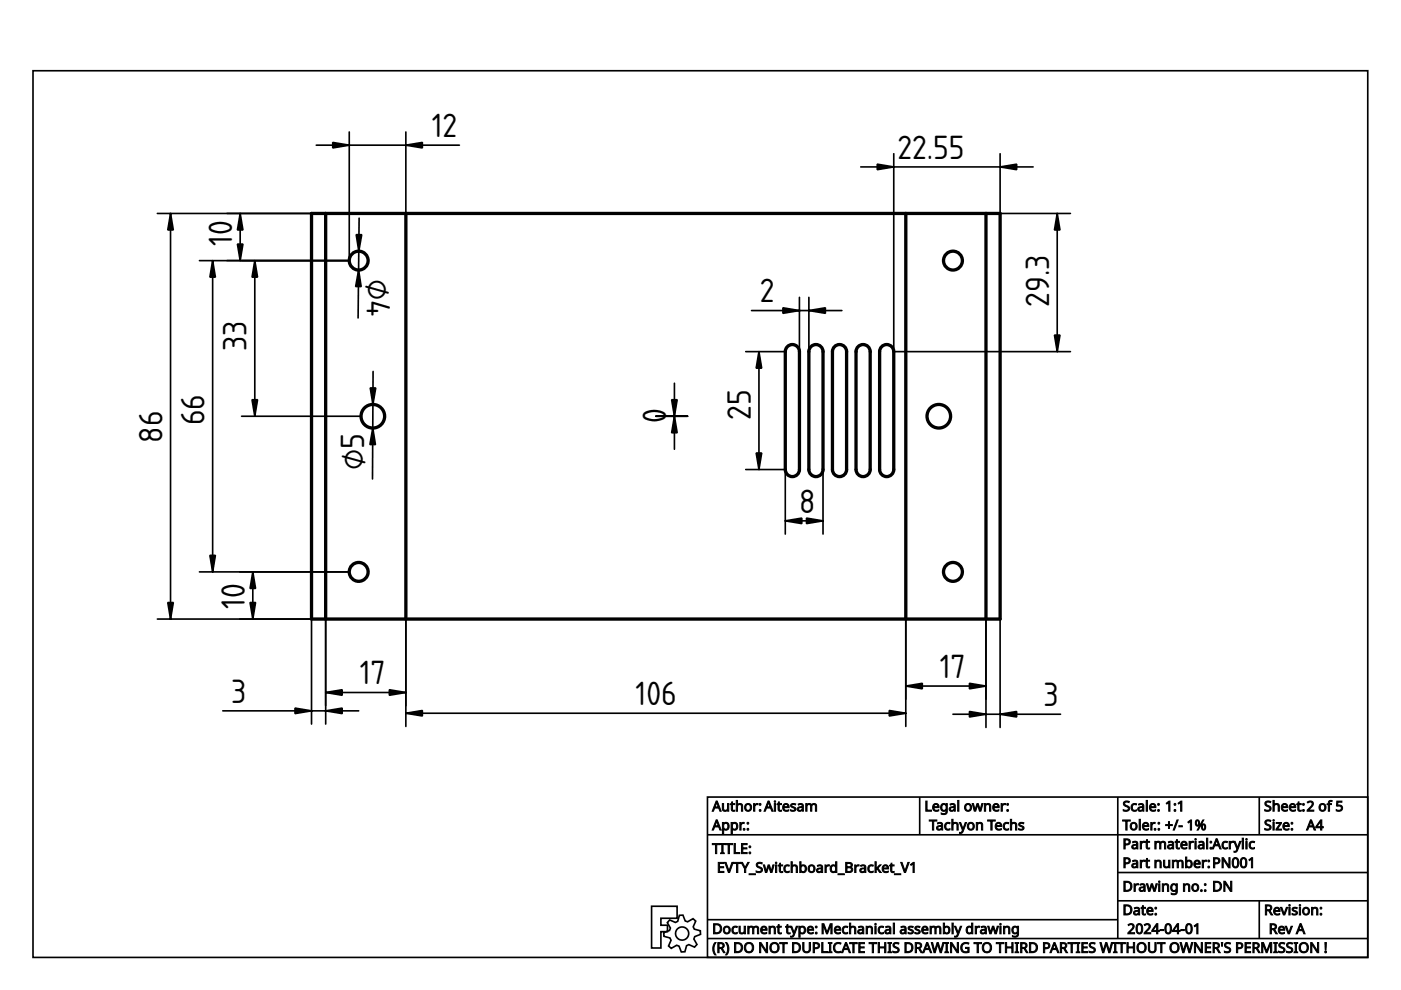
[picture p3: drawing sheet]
<svg xmlns="http://www.w3.org/2000/svg" width="297mm" height="210mm" viewBox="0 0 297 210" stroke-linecap="round" stroke-linejoin="round" font-family="sans-serif">
<defs><g id="words">
<g font-size="6.7">
<text x="91.5" y="29.1">12</text>
<text x="190.3" y="33.7">22.55</text>
<text x="49.2" y="52.1" transform="rotate(-90 49.2 52.1)">10</text>
<text x="77.8" y="59.1" transform="rotate(91 77.8 59.1)">⌀4</text>
<text x="161.1" y="64.1">2</text>
<text x="222.4" y="65" transform="rotate(-90 222.4 65)">29.3</text>
<text x="52.3" y="74.5" transform="rotate(-90 52.3 74.5)">33</text>
<text x="141.3" y="89.7" transform="rotate(-90 141.3 89.7)">0</text>
<text x="159.2" y="89.1" transform="rotate(-90 159.2 89.1)">25</text>
<text x="34.4" y="93.9" transform="rotate(-90 34.4 93.9)">86</text>
<text x="43.4" y="90.2" transform="rotate(-90 43.4 90.2)">66</text>
<text x="77.2" y="99.7" transform="rotate(-90 77.2 99.7)">⌀5</text>
<text x="169.5" y="108.7">8</text>
<text x="51.9" y="129.1" transform="rotate(-90 51.9 129.1)">10</text>
<text x="199.2" y="143.7">17</text>
<text x="49" y="149">3</text>
<text x="76.3" y="145.1">17</text>
<text x="134.8" y="149.5">106</text>
<text x="221.3" y="149.7">3</text>
</g>
</g></defs>
<g fill="none" stroke="#000" stroke-width=".35">
<path d="M7 15h283v188h-283zM150 169h140v34h-140zM150 177h140M195 169v8M237 169v30M267 169v8M138.1 192.1l5.5 .1v2.5h-3.5v1.5h1.4v1.3h-1.4v3.5h-2zM142 195.1l1.2 .5 .5-.3 .3-1.2 .8-.1 .5 1.3 .5 .1 1.1-.6 .6 .5-.5 1.2 .2 .5 1.3 .3v.8l-1.2 .5-.2 .5 .7 1.1-.5 .6-1.3-.5-.4 .2-.4 1.3h-.8l-.4-1.2-.5-.2-1.2 .7-.6-.5 .6-1.2-.3-.5-1.2-.4-.1-.7 1.3-.5 .1-.5-.6-1.2zM150 195h87M150 199h140M237 185h53M237 191h53"/>
<path d="M267 191v8"/>
<circle cx="144.6" cy="197.9" r="1.4"/>
</g>
<g fill="#000" stroke="#000" stroke-width=".21">
<path d="M151.8 169.8h.3l.8 2.2h-.3l-.2-.7h-.9l-.2 .7h-.3zM152 170.1l-.4 1h.7zM153.1 170.4h.3v1a.43 .43 0 0 0 .5 .4 .43 .43 0 0 0 .3-.6v-.8h.3v1.6h-.2v-.2a.62 .62 0 0 1-.7 .2 .62 .62 0 0 1-.5-.6zM155.2 170h.1v.4h.5v.2h-.5v.9l.2 .3h.3a.39 .39 0 0 1-.5 .2 .39 .39 0 0 1-.3-.5v-.9h-.2v-.1l.2-.1zM156.1 169.7h.3v.9a.61 .61 0 0 1 .6-.2 .61 .61 0 0 1 .5 .5v1.1h-.3v-1a.43 .43 0 0 0-.5-.4 .43 .43 0 0 0-.3 .6v.8h-.3zM158.1 170.6a.78 .78 0 0 1 1.1 .1 .78 .78 0 0 1-.1 1.1 .78 .78 0 0 1-1.1-.2l-.1-.7zM158.3 170.7a.55 .55 0 0 0-.1 .8 .55 .55 0 0 0 .8 0 .56 .56 0 0 0 0-.7 .56 .56 0 0 0-.7-.1zM159.8 170.4h.2v.3l.4-.3h.3l-.1 .2a.49 .49 0 0 0-.6 .5v.9h-.2zM161 170.5a.2 .2 0 0 1 .4 0 .2 .2 0 0 1-.4 0zM161 171.8a.2 .2 0 0 1 .4 0 .2 .2 0 0 1-.4 0z"/>
<path d="M151.8 173.8h.3l.8 2.2h-.3l-.2-.7h-.9l-.2 .7h-.3zM152 174.1l-.4 1h.7zM153.2 174.4h.2v.2a.71 .71 0 0 1 1-.1 .71 .71 0 0 1 .2 .9 .66 .66 0 0 1-.5 .6 .66 .66 0 0 1-.7-.2v.9h-.2zM153.5 174.7a.57 .57 0 0 0-.1 .8 .57 .57 0 0 0 .8 .1 .57 .57 0 0 0 .1-.7 .57 .57 0 0 0-.8-.2zM155 174.4h.2l.1 .2a.71 .71 0 0 1 .9-.1 .71 .71 0 0 1 .2 .9 .66 .66 0 0 1-.4 .6 .66 .66 0 0 1-.7-.2v.9h-.3zM155.4 174.7a.57 .57 0 0 0-.1 .8 .57 .57 0 0 0 .8 .1 .57 .57 0 0 0 0-.7 .57 .57 0 0 0-.7-.2zM156.9 174.4h.2v.3l.3-.3h.4l-.1 .2a.49 .49 0 0 0-.6 .5v.9h-.2zM157.6 175.8a.2 .2 0 0 1 .4 0 .2 .2 0 0 1-.4 0zM158.4 174.5a.2 .2 0 0 1 .4 0 .2 .2 0 0 1-.4 0zM158.4 175.8a.2 .2 0 0 1 .4 0 .2 .2 0 0 1-.4 0z"/>
<path d="M162.8 169.8h.3l.8 2.2h-.3l-.2-.7h-.9l-.2 .7h-.3zM163 170.1l-.4 1h.7zM164.1 169.9a.2 .2 0 0 1 .4 0 .2 .2 0 0 1-.4 0zM164.2 170.4h.2v1.6h-.2zM165.1 170h.1v.4h.5v.2h-.5v.9l.2 .3h.3a.39 .39 0 0 1-.5 .2 .39 .39 0 0 1-.2-.5v-.9h-.3v-.1l.3-.1zM166.1 170.6a.69 .69 0 0 1 .9-.2 .69 .69 0 0 1 .3 .8h-1.1a.61 .61 0 0 0 .4 .6 .61 .61 0 0 0 .6-.1v.2a.87 .87 0 0 1-1.1-.2 .87 .87 0 0 1 0-1.1zM166.3 170.7l-.1 .3h.8l-.2-.4zM167.8 170.5l.4-.1 .5 .1-.2 .1a.36 .36 0 0 0-.4-.1 .36 .36 0 0 0-.2 .4l.2 .1a.54 .54 0 0 1 .7 .6 .54 .54 0 0 1-.8 .4l-.4-.1v-.2a.47 .47 0 0 0 .5 .2 .47 .47 0 0 0 .4-.4l-.2-.2a.53 .53 0 0 1-.6-.2 .53 .53 0 0 1 .1-.6zM169.2 170.5a.67 .67 0 0 1 1.1 .4v1.1h-.2v-.2a.55 .55 0 0 1-.7 .2 .55 .55 0 0 1-.3-.7 .55 .55 0 0 1 .7-.3h.3a.44 .44 0 0 0-.3-.4 .44 .44 0 0 0-.5 .1zM169.4 171.3l-.1 .2a.42 .42 0 0 0 .6 .3 .42 .42 0 0 0 .2-.6zM170.8 170.4h.2l.1 .2a.61 .61 0 0 1 1 0 .57 .57 0 0 1 .6-.2 .57 .57 0 0 1 .4 .5v1.1h-.2v-1l-.2-.4a.43 .43 0 0 0-.4 .1 .43 .43 0 0 0-.2 .4v.9h-.2v-1a.4 .4 0 0 0-.5-.4 .4 .4 0 0 0-.3 .6v.8h-.3z"/>
<path d="M196.3 169.9h.3v1.9h.9v.2h-1.2zM197.9 170.6a.69 .69 0 0 1 .9-.2 .69 .69 0 0 1 .3 .8h-1.1a.61 .61 0 0 0 .4 .6 .61 .61 0 0 0 .6-.1v.2a.87 .87 0 0 1-1.1-.2 .87 .87 0 0 1 0-1.1zM198.1 170.7l-.1 .3h.8l-.2-.4zM199.6 170.6a.65 .65 0 0 1 1 0v-.2h.2v1.6a.79 .79 0 0 1-.4 .7 .79 .79 0 0 1-.9-.1v-.2a.61 .61 0 0 0 .8 .1 .61 .61 0 0 0 .3-.7 .71 .71 0 0 1-1 .1 .71 .71 0 0 1-.2-.9zM199.8 170.7a.56 .56 0 0 0-.1 .8 .56 .56 0 0 0 .8 .1 .56 .56 0 0 0 0-.8 .56 .56 0 0 0-.7-.1zM201.4 170.5a.67 .67 0 0 1 1.1 .4v1.1h-.1l-.1-.2a.55 .55 0 0 1-.7 .2 .55 .55 0 0 1-.3-.7 .55 .55 0 0 1 .7-.3h.3a.44 .44 0 0 0-.3-.4 .44 .44 0 0 0-.5 .1zM201.6 171.3l-.1 .2a.42 .42 0 0 0 .6 .3 .42 .42 0 0 0 .2-.6zM203 169.7h.3v2.3h-.3zM204.7 170.6a.78 .78 0 0 1 1.1 .1 .78 .78 0 0 1-.1 1.1 .78 .78 0 0 1-1.1-.2l-.1-.7zM204.9 170.7a.55 .55 0 0 0 0 .8 .55 .55 0 0 0 .8 0 .56 .56 0 0 0-.1-.7 .56 .56 0 0 0-.7-.1zM206.1 170.4h.3l.3 1.3 .4-1.3h.3l.4 1.3 .3-1.3h.3l-.4 1.6h-.3l-.4-1.3-.4 1.3h-.3zM208.7 170.4h.2l.1 .2a.61 .61 0 0 1 .6-.2 .61 .61 0 0 1 .5 .5v1.1h-.3v-1a.43 .43 0 0 0-.5-.4 .43 .43 0 0 0-.3 .6v.8h-.3zM210.7 170.6a.69 .69 0 0 1 .8-.2 .69 .69 0 0 1 .3 .8h-1.1a.61 .61 0 0 0 .4 .6 .61 .61 0 0 0 .7-.1v.2a.87 .87 0 0 1-1.2-.2 .87 .87 0 0 1 .1-1.1zM210.9 170.7l-.2 .3h.9l-.2-.4zM212.3 170.4h.2v.3l.3-.3h.4l-.1 .2a.49 .49 0 0 0-.6 .5v.9h-.2zM213.5 170.5a.2 .2 0 0 1 .3 0 .2 .2 0 0 1-.3 0zM213.5 171.8a.2 .2 0 0 1 .3 0 .2 .2 0 0 1-.3 0z"/>
<path d="M197 173.9h1.6v.2h-.6v1.9h-.3v-1.9h-.7zM198.7 174.5a.67 .67 0 0 1 1.2 .4v1.1h-.2l-.1-.2a.55 .55 0 0 1-.7 .2 .55 .55 0 0 1-.3-.7 .55 .55 0 0 1 .7-.3h.3a.44 .44 0 0 0-.3-.4 .44 .44 0 0 0-.5 .1zM198.9 175.3l-.1 .2a.42 .42 0 0 0 .6 .3 .42 .42 0 0 0 .2-.6zM200.5 174.6l.6-.2h.3v.3a.59 .59 0 0 0-.9 .5 .59 .59 0 0 0 .9 .5v.2a.84 .84 0 0 1-1.1-.2 .84 .84 0 0 1 .2-1.1zM201.8 173.7h.3l-.1 .9a.61 .61 0 0 1 .7-.2 .61 .61 0 0 1 .5 .5v1.1h-.3v-1a.43 .43 0 0 0-.5-.4 .43 .43 0 0 0-.3 .6v.8h-.3zM203.4 174.4h.3l.5 1.3 .4-1.3h.3l-.7 1.8a.64 .64 0 0 1-.8 .5l.1-.2a.46 .46 0 0 0 .5-.5zM205.3 174.6a.78 .78 0 0 1 1.1 .1 .78 .78 0 0 1-.1 1.1 .78 .78 0 0 1-1.1-.2l-.1-.7zM205.5 174.7a.55 .55 0 0 0-.1 .8 .55 .55 0 0 0 .9 0 .56 .56 0 0 0-.1-.7 .56 .56 0 0 0-.7-.1zM207 174.4h.2v.2a.61 .61 0 0 1 .7-.2 .61 .61 0 0 1 .5 .5v1.1h-.3v-1a.43 .43 0 0 0-.5-.4 .43 .43 0 0 0-.3 .6v.8h-.3zM209.4 173.9h1.6v.2h-.7v1.9h-.2v-1.9h-.7zM211.2 174.6a.69 .69 0 0 1 .8-.2 .69 .69 0 0 1 .4 .8h-1.1a.61 .61 0 0 0 .3 .6 .61 .61 0 0 0 .7-.1v.2a.87 .87 0 0 1-1.2-.2 .87 .87 0 0 1 .1-1.1zM211.4 174.7l-.1 .3h.8l-.2-.4zM212.9 174.6l.7-.2h.3l-.1 .3a.59 .59 0 0 0-.9 .5 .59 .59 0 0 0 .9 .5v.2a.84 .84 0 0 1-1-.2 .84 .84 0 0 1 .1-1.1zM214.2 173.7h.3v.9a.61 .61 0 0 1 .6-.2 .61 .61 0 0 1 .5 .5v1.1h-.3v-1a.43 .43 0 0 0-.5-.4 .43 .43 0 0 0-.3 .6v.8h-.3zM216.1 174.5l.5-.1 .5 .1-.2 .1a.36 .36 0 0 0-.4-.1 .36 .36 0 0 0-.2 .4l.2 .1a.54 .54 0 0 1 .6 .6 .54 .54 0 0 1-.8 .4l-.3-.1v-.2a.47 .47 0 0 0 .5 .2 .47 .47 0 0 0 .3-.4l-.2-.2a.53 .53 0 0 1-.5-.3 .53 .53 0 0 1 0-.5z"/>
<path d="M238.3 177.9h.6a.67 .67 0 0 1 .8 .6 .67 .67 0 0 1-.9 .7h-.2v.8h-.3zM238.6 178.1v.8a.49 .49 0 0 0 .7-.1 .49 .49 0 0 0-.2-.7zM240.1 178.5a.67 .67 0 0 1 1.1 .4v1.1h-.1l-.1-.2a.55 .55 0 0 1-.7 .2 .55 .55 0 0 1-.3-.7 .55 .55 0 0 1 .7-.3h.3a.44 .44 0 0 0-.3-.4 .44 .44 0 0 0-.5 .1zM240.3 179.3l-.1 .2a.42 .42 0 0 0 .6 .3 .42 .42 0 0 0 .2-.6zM241.7 178.4h.3v.3l.3-.3h.4l-.1 .2a.49 .49 0 0 0-.6 .5v.9h-.3zM243.1 178h.2v.4h.4v.2h-.4v.9l.1 .3h.3a.39 .39 0 0 1-.4 .2 .39 .39 0 0 1-.3-.5v-.9h-.2v-.1l.2-.1zM244.8 178.4h.3v.2a.61 .61 0 0 1 1 0 .57 .57 0 0 1 .7-.2 .57 .57 0 0 1 .4 .5v1.1h-.3v-1l-.2-.4a.43 .43 0 0 0-.4 .1 .43 .43 0 0 0-.2 .4v.9h-.2v-1a.4 .4 0 0 0-.5-.4 .4 .4 0 0 0-.3 .6v.8h-.3zM247.7 178.5a.67 .67 0 0 1 1.1 .4v1.1h-.2v-.2a.55 .55 0 0 1-.7 .2 .55 .55 0 0 1-.3-.7 .55 .55 0 0 1 .7-.3h.3a.44 .44 0 0 0-.3-.4 .44 .44 0 0 0-.5 .1zM247.9 179.3l-.1 .2a.42 .42 0 0 0 .6 .3 .42 .42 0 0 0 .2-.6zM249.5 178h.1v.4h.5v.2h-.5v.9l.2 .3h.3a.39 .39 0 0 1-.5 .2 .39 .39 0 0 1-.2-.5v-.9h-.3v-.1l.3-.1zM250.5 178.6a.69 .69 0 0 1 .9-.2 .69 .69 0 0 1 .3 .8h-1.1a.61 .61 0 0 0 .4 .6 .61 .61 0 0 0 .6-.1v.2a.87 .87 0 0 1-1.1-.2 .87 .87 0 0 1 0-1.1zM250.7 178.7l-.1 .3h.8l-.2-.4zM252.1 178.4h.2l.1 .3 .3-.3h.3l-.1 .2a.49 .49 0 0 0-.5 .5v.9h-.3zM253.3 177.9a.17 .17 0 0 1 .3 0 .17 .17 0 0 1-.3 0zM253.3 178.4h.3v1.6h-.3zM254.2 178.5a.67 .67 0 0 1 1.1 .4v1.1h-.2v-.2a.55 .55 0 0 1-.8 .2 .55 .55 0 0 1-.2-.7 .55 .55 0 0 1 .7-.3h.2a.44 .44 0 0 0-.2-.4 .44 .44 0 0 0-.5 .1zM254.4 179.3l-.1 .2a.42 .42 0 0 0 .5 .3 .42 .42 0 0 0 .2-.6zM255.8 177.7h.3v2.3h-.3zM256.5 178.5a.2 .2 0 0 1 .4 0 .2 .2 0 0 1-.4 0zM256.5 179.8a.2 .2 0 0 1 .4 0 .2 .2 0 0 1-.4 0z"/>
<path d="M238 173.9h1.6v.2h-.6v1.9h-.3v-1.9h-.7zM239.8 174.6a.78 .78 0 0 1 1.1 .1 .78 .78 0 0 1-.1 1.1 .78 .78 0 0 1-1.1-.2l-.1-.7zM240 174.7a.55 .55 0 0 0 0 .8 .55 .55 0 0 0 .8 0 .56 .56 0 0 0-.1-.7 .56 .56 0 0 0-.7-.1zM241.5 173.7h.3v2.3h-.3zM242.4 174.6a.69 .69 0 0 1 .9-.2 .69 .69 0 0 1 .3 .8h-1.1a.61 .61 0 0 0 .3 .6 .61 .61 0 0 0 .7-.1v.2a.87 .87 0 0 1-1.1-.2 .87 .87 0 0 1 0-1.1zM242.6 174.7l-.1 .3h.8l-.2-.4zM244 174.4h.2v.3l.4-.3h.3l-.1 .2a.49 .49 0 0 0-.6 .5v.9h-.2zM244.7 175.8a.2 .2 0 0 1 .4 0 .2 .2 0 0 1-.4 0zM245.5 174.5a.2 .2 0 0 1 .4 0 .2 .2 0 0 1-.4 0zM245.5 175.8a.2 .2 0 0 1 .4 0 .2 .2 0 0 1-.4 0z"/>
<path d="M238.4 170l.8-.1h.2v.3a.47 .47 0 0 0-.6-.2 .47 .47 0 0 0-.2 .6v.1a.73 .73 0 0 1 .8 .4 .73 .73 0 0 1-.1 .8l-.9 .1-.3-.1v-.2a.58 .58 0 0 0 .7 .1 .58 .58 0 0 0 .4-.5l-.1-.1a.83 .83 0 0 1-.7-1.2zM240 170.6l.7-.2h.3l-.1 .3a.59 .59 0 0 0-.8 .5 .59 .59 0 0 0 .9 .5v.2a.84 .84 0 0 1-1.1-.2 .84 .84 0 0 1 .1-1.1zM241.4 170.5a.67 .67 0 0 1 1.1 .4v1.1h-.2v-.2a.55 .55 0 0 1-.7 .2 .55 .55 0 0 1-.3-.7 .55 .55 0 0 1 .7-.3h.3a.44 .44 0 0 0-.3-.4 .44 .44 0 0 0-.5 .1zM241.6 171.3l-.1 .2a.42 .42 0 0 0 .6 .3 .42 .42 0 0 0 .2-.6zM243 169.7h.3v2.3h-.3zM243.9 170.6a.69 .69 0 0 1 .9-.2 .69 .69 0 0 1 .3 .8h-1.1a.61 .61 0 0 0 .3 .6 .61 .61 0 0 0 .7-.1v.2a.87 .87 0 0 1-1.1-.2 .87 .87 0 0 1 0-1.1zM244.1 170.7l-.1 .3h.8l-.2-.4zM245.4 170.5a.2 .2 0 0 1 .4 0 .2 .2 0 0 1-.4 0zM245.4 171.8a.2 .2 0 0 1 .4 0 .2 .2 0 0 1-.4 0z"/>
<path d="M247.7 174.2h.3v.6h.6v.2h-.6v.7h-.3v-.7h-.6v-.2h.6zM249.5 173.9h.3l-.8 2.1h-.3zM249.9 175.1h.8v.2h-.8zM251.8 174.3l.6-.4h.2v2.1h-.2v-1.9l-.4 .4zM253.5 174a.52 .52 0 0 1 .7 0 .52 .52 0 0 1 .1 .7 .46 .46 0 0 1-.6 .5 .46 .46 0 0 1-.3-.7zM255 173.9h.2l-1.1 2.1h-.3zM253.8 174a.5 .5 0 0 0-.2 .6 .5 .5 0 0 0 .4 .3l.1-.7zM254.8 174.9a.52 .52 0 0 1 .7 0 .52 .52 0 0 1 .1 .6 .46 .46 0 0 1-.5 .5 .46 .46 0 0 1-.4-.7zM255.1 174.9a.5 .5 0 0 0-.2 .5 .5 .5 0 0 0 .4 .4l.1-.7z"/>
<path d="M247.3 170.3l.5-.4h.3v2.1h-.3v-1.9l-.4 .4zM248.9 170.5a.2 .2 0 0 1 .4 0 .2 .2 0 0 1-.4 0zM248.9 171.8a.2 .2 0 0 1 .4 0 .2 .2 0 0 1-.4 0zM249.8 170.3l.6-.4h.2v2.1h-.3v-1.9l-.4 .4z"/>
<path d="M257.8 177.8h.3l.8 2.2h-.3l-.2-.7h-.9l-.2 .7h-.3zM257.9 178.1l-.3 1h.7zM259.3 178.6l.6-.2h.3v.3a.59 .59 0 0 0-.9 .5 .59 .59 0 0 0 .9 .5v.2a.84 .84 0 0 1-1.1-.2 .84 .84 0 0 1 .2-1.1zM260.6 178.4h.2l.1 .3 .3-.3h.3l-.1 .2a.49 .49 0 0 0-.5 .5v.9h-.3zM261.6 178.4h.3l.5 1.3 .4-1.3h.3l-.7 1.8a.64 .64 0 0 1-.8 .5l.1-.2a.46 .46 0 0 0 .5-.5zM263.4 177.7h.2v2.3h-.2zM264.1 177.9a.17 .17 0 0 1 .3 0 .17 .17 0 0 1-.3 0zM264.1 178.4h.3v1.6h-.3zM265 178.6l.7-.2h.3l-.1 .3a.59 .59 0 0 0-.8 .5 .59 .59 0 0 0 .9 .5v.2a.84 .84 0 0 1-1.1-.2 .84 .84 0 0 1 .1-1.1z"/>
<path d="M268.4 170l.8-.1h.2v.3a.47 .47 0 0 0-.6-.2 .47 .47 0 0 0-.3 .6l.1 .1a.73 .73 0 0 1 .8 .4 .73 .73 0 0 1-.1 .8l-.9 .1-.3-.1v-.2a.58 .58 0 0 0 .7 .1 .58 .58 0 0 0 .4-.5l-.1-.1a.83 .83 0 0 1-.7-1.2zM269.9 169.7h.3l-.1 .9a.61 .61 0 0 1 .7-.2 .61 .61 0 0 1 .4 .5v1.1h-.2v-1a.43 .43 0 0 0-.5-.4 .43 .43 0 0 0-.3 .6v.8h-.3zM271.9 170.6a.69 .69 0 0 1 .8-.2 .69 .69 0 0 1 .3 .8h-1.1a.61 .61 0 0 0 .4 .6 .61 .61 0 0 0 .7-.1v.2a.87 .87 0 0 1-1.2-.2 .87 .87 0 0 1 .1-1.1zM272.1 170.7l-.2 .3h.9l-.3-.4zM273.5 170.6a.69 .69 0 0 1 .9-.2 .69 .69 0 0 1 .3 .8h-1.1a.61 .61 0 0 0 .4 .6 .61 .61 0 0 0 .7-.1v.2a.87 .87 0 0 1-1.2-.2 .87 .87 0 0 1 0-1.1zM273.8 170.7l-.2 .3h.8l-.2-.4zM275.3 170h.1v.4h.5v.2h-.5v.9l.2 .3h.3a.39 .39 0 0 1-.5 .2 .39 .39 0 0 1-.2-.5v-.9h-.3v-.1l.3-.1zM276.2 170.5a.2 .2 0 0 1 .4 0 .2 .2 0 0 1-.4 0zM276.2 171.8a.2 .2 0 0 1 .4 0 .2 .2 0 0 1-.4 0z"/>
<path d="M268.4 174l.8-.1h.2v.3a.47 .47 0 0 0-.6-.2 .47 .47 0 0 0-.3 .6l.1 .1a.73 .73 0 0 1 .8 .4 .73 .73 0 0 1-.1 .8l-.9 .1-.3-.1v-.2a.58 .58 0 0 0 .7 .1 .58 .58 0 0 0 .4-.5l-.1-.1a.83 .83 0 0 1-.7-1.2zM269.9 173.9a.17 .17 0 0 1 .3 0 .17 .17 0 0 1-.3 0zM269.9 174.4h.3v1.6h-.3zM270.6 174.4h1.1l-.9 1.4h.9v.2h-1.2l.9-1.4h-.8zM272.2 174.6a.69 .69 0 0 1 .8-.2 .69 .69 0 0 1 .4 .8h-1.1a.61 .61 0 0 0 .3 .6 .61 .61 0 0 0 .7-.1v.2a.87 .87 0 0 1-1.2-.2 .87 .87 0 0 1 .1-1.1zM272.4 174.7l-.1 .3h.8l-.2-.4zM273.7 174.5a.2 .2 0 0 1 .4 0 .2 .2 0 0 1-.4 0zM273.7 175.8a.2 .2 0 0 1 .4 0 .2 .2 0 0 1-.4 0z"/>
<path d="M277.2 170.1a.73 .73 0 0 1 1.1-.1 .73 .73 0 0 1-.2 1.1l-.6 .7h1.1v.2h-1.5v-.2l.6-.6a.71 .71 0 0 0 .3-1.1l-.7 .2zM279.9 170.6a.78 .78 0 0 1 1.1 .1 .78 .78 0 0 1-.1 1.1 .78 .78 0 0 1-1.2-.2v-.7zM280 170.7a.55 .55 0 0 0 0 .8 .55 .55 0 0 0 .8 0 .56 .56 0 0 0 0-.7 .56 .56 0 0 0-.8-.1zM281.8 169.8l.5-.1 .2 .1-.1 .2a.35 .35 0 0 0-.4 0 .35 .35 0 0 0-.1 .4h.4v.2h-.4v1.4h-.3v-1.4h-.3v-.1l.3-.1zM283.4 169.9h1.1v.2h-.8l-.1 .6a.74 .74 0 0 1 1.1 .7 .74 .74 0 0 1-1.2 .6l-.2-.1v-.2a.54 .54 0 0 0 .8 0 .54 .54 0 0 0 0-.8h-.7z"/>
<path d="M277.8 173.8h.3l.8 2.2h-.3l-.2-.7h-.9l-.2 .7h-.3zM277.9 174.1l-.3 1h.7zM280 173.8h.3v1.5h.3v.2h-.3v.5h-.3v-.5h-1v-.2zM280 174.1l-.8 1.2h.8z"/>
<path d="M151 178.9h1.6v.2h-.6v1.9h-.3v-1.9h-.7zM152.8 178.9h.8v.1l-.3 .1v1.7h.3v.2h-.8v-.2h.2v-1.7l-.2-.1zM153.7 178.9h1.6v.2h-.7v1.9h-.2v-1.9h-.7zM155.6 178.9h.3v1.9h.9v.2h-1.2zM157.2 178.9h1.2v.2h-.9v.7h.9v.2h-.9v.8h.9v.2h-1.2zM158.8 179.5a.2 .2 0 0 1 .4 0 .2 .2 0 0 1-.4 0zM158.8 180.8a.2 .2 0 0 1 .4 0 .2 .2 0 0 1-.4 0z"/>
<path d="M151.3 195.9h.6a1.07 1.07 0 0 1 1.1 1.1 1.07 1.07 0 0 1-1.1 1h-.6zM151.6 196.1v1.7a.89 .89 0 0 0 1.1-.9 .89 .89 0 0 0-1.1-.8zM153.6 196.6a.78 .78 0 0 1 1.1 .1 .78 .78 0 0 1-.2 1.1 .78 .78 0 0 1-1.1-.2v-.7zM153.7 196.7a.55 .55 0 0 0 0 .8 .55 .55 0 0 0 .8 0 .56 .56 0 0 0 0-.7 .56 .56 0 0 0-.8-.1zM155.4 196.6l.6-.2h.3v.3a.59 .59 0 0 0-.9 .5 .59 .59 0 0 0 .9 .5v.2a.84 .84 0 0 1-1.1-.2 .84 .84 0 0 1 .2-1.1zM156.7 196.4h.2v1a.43 .43 0 0 0 .6 .4 .43 .43 0 0 0 .3-.6v-.8h.2v1.6h-.2v-.2a.62 .62 0 0 1-.7 .2 .62 .62 0 0 1-.4-.6zM158.5 196.4h.3v.2a.61 .61 0 0 1 1 0 .57 .57 0 0 1 .7-.2 .57 .57 0 0 1 .4 .5v1.1h-.3v-1l-.2-.4a.43 .43 0 0 0-.4 .1 .43 .43 0 0 0-.2 .4v.9h-.2v-1a.4 .4 0 0 0-.5-.4 .4 .4 0 0 0-.3 .6v.8h-.3zM161.5 196.6a.69 .69 0 0 1 .8-.2 .69 .69 0 0 1 .3 .8h-1.1a.61 .61 0 0 0 .4 .6 .61 .61 0 0 0 .7-.1v.2a.87 .87 0 0 1-1.2-.2 .87 .87 0 0 1 .1-1.1zM161.7 196.7l-.2 .3h.9l-.3-.4zM163 196.4h.3v.2a.61 .61 0 0 1 .7-.2 .61 .61 0 0 1 .4 .5v1.1h-.3v-1a.43 .43 0 0 0-.5-.4 .43 .43 0 0 0-.3 .6v.8h-.3zM165 196h.2v.4h.4v.2h-.4v.9l.1 .3h.4a.39 .39 0 0 1-.5 .2 .39 .39 0 0 1-.3-.5v-.9h-.2v-.1l.2-.1zM166.9 196h.1v.4h.5v.2h-.5v.9l.2 .3h.3a.39 .39 0 0 1-.5 .2 .39 .39 0 0 1-.2-.5v-.9h-.2v-.1l.2-.1zM167.6 196.4h.3l.5 1.3 .4-1.3h.3l-.7 1.8a.64 .64 0 0 1-.8 .5l.1-.2a.46 .46 0 0 0 .5-.5zM169.4 196.4h.2v.2a.71 .71 0 0 1 1-.1 .71 .71 0 0 1 .2 .9 .66 .66 0 0 1-.5 .6 .66 .66 0 0 1-.7-.2v.9h-.2zM169.7 196.7a.57 .57 0 0 0 0 .8 .57 .57 0 0 0 .7 .1 .57 .57 0 0 0 .1-.7 .57 .57 0 0 0-.8-.2zM171.3 196.6a.69 .69 0 0 1 .9-.2 .69 .69 0 0 1 .3 .8h-1.1a.61 .61 0 0 0 .4 .6 .61 .61 0 0 0 .6-.1v.2a.87 .87 0 0 1-1.1-.2 .87 .87 0 0 1 0-1.1zM171.5 196.7l-.1 .3h.8l-.2-.4zM172.9 196.5a.2 .2 0 0 1 .4 0 .2 .2 0 0 1-.4 0zM172.9 197.8a.2 .2 0 0 1 .4 0 .2 .2 0 0 1-.4 0z"/>
<path d="M152.3 182.9h1.2v.2h-.9v.7h.8v.2h-.8v.8h.9v.2h-1.2zM153.7 182.9h.2l.7 1.8 .6-1.8h.3l-.8 2.1h-.3zM155.5 182.9h1.6v.2h-.7v1.9h-.2v-1.9h-.7zM157.1 182.9h.3l.6 1 .5-1h.3l-.7 1.3v.8h-.3v-.8zM158.8 185.3h1.4v.2h-1.4zM160.5 183l.8-.1h.3l-.1 .3a.47 .47 0 0 0-.6-.2 .47 .47 0 0 0-.2 .6l.1 .1a.73 .73 0 0 1 .7 .4 .73 .73 0 0 1 0 .8l-.9 .1-.3-.1v-.2a.58 .58 0 0 0 .7 .1 .58 .58 0 0 0 .4-.5l-.1-.1a.83 .83 0 0 1-.8-1.2zM161.8 183.4h.3l.3 1.3 .4-1.3h.3l.4 1.3 .4-1.3h.2l-.4 1.6h-.3l-.4-1.3-.4 1.3h-.3zM164.4 182.9a.17 .17 0 0 1 .3 0 .17 .17 0 0 1-.3 0zM164.4 183.4h.3v1.6h-.3zM165.3 183h.2v.4h.4v.2h-.4v.9l.1 .3h.4a.39 .39 0 0 1-.5 .2 .39 .39 0 0 1-.3-.5v-.9h-.2v-.1l.2-.1zM166.4 183.6l.7-.2h.3l-.1 .3a.59 .59 0 0 0-.9 .5 .59 .59 0 0 0 .9 .5v.2a.84 .84 0 0 1-1-.2 .84 .84 0 0 1 .1-1.1zM167.7 182.7h.3v.9a.61 .61 0 0 1 .6-.2 .61 .61 0 0 1 .5 .5v1.1h-.3v-1a.43 .43 0 0 0-.5-.4 .43 .43 0 0 0-.3 .6v.8h-.3zM169.6 182.7h.2v.9a.72 .72 0 0 1 1-.1 .72 .72 0 0 1 .2 .9 .66 .66 0 0 1-.5 .6 .66 .66 0 0 1-.7-.2v.2h-.2zM169.9 183.7a.64 .64 0 0 0 0 .7 .64 .64 0 0 0 .6 .4l.2-.4v-.6a.44 .44 0 0 0-.8-.1zM171.5 183.6a.78 .78 0 0 1 1.1 .1 .78 .78 0 0 1-.1 1.1 .78 .78 0 0 1-1.1-.2l-.1-.7zM171.7 183.7a.55 .55 0 0 0 0 .8 .55 .55 0 0 0 .8 0 .56 .56 0 0 0-.1-.7 .56 .56 0 0 0-.7-.1zM173.3 183.5a.67 .67 0 0 1 1.1 .4v1.1h-.2v-.2a.55 .55 0 0 1-.8 .2 .55 .55 0 0 1-.2-.7 .55 .55 0 0 1 .7-.3h.3a.44 .44 0 0 0-.3-.4 .44 .44 0 0 0-.5 .1zM173.5 184.3l-.1 .2a.42 .42 0 0 0 .6 .3 .42 .42 0 0 0 .2-.6zM174.9 183.4h.2l.1 .3 .3-.3h.4l-.2 .2a.49 .49 0 0 0-.5 .5v.9h-.3zM176.2 183.6a.66 .66 0 0 1 1 0v-.9h.2v2.3h-.2v-.2a.72 .72 0 0 1-1 .1 .72 .72 0 0 1-.2-1zM176.4 183.7a.55 .55 0 0 0-.1 .8 .55 .55 0 0 0 .8 .1 .56 .56 0 0 0 0-.8 .56 .56 0 0 0-.7-.1zM177.7 185.3h1.3v.2h-1.3zM179.3 182.9h.6a.55 .55 0 0 1 .8 .2 .55 .55 0 0 1-.4 .8 .58 .58 0 0 1 .5 .7 .58 .58 0 0 1-.7 .4h-.8zM179.6 183.1v.7l.6-.1 .2-.1-.1-.4zM179.6 184v.8l.8-.1 .1-.3-.1-.3zM181.2 183.4h.2l.1 .3 .3-.3h.4l-.2 .2a.49 .49 0 0 0-.5 .5v.9h-.3zM182.5 183.5a.67 .67 0 0 1 1.1 .4v1.1h-.2l-.1-.2a.55 .55 0 0 1-.7 .2 .55 .55 0 0 1-.3-.7 .55 .55 0 0 1 .7-.3h.3a.44 .44 0 0 0-.2-.4 .44 .44 0 0 0-.6 .1zM182.7 184.3l-.1 .2a.42 .42 0 0 0 .5 .3 .42 .42 0 0 0 .2-.6zM184.2 183.6l.7-.2h.3l-.1 .3a.59 .59 0 0 0-.9 .5 .59 .59 0 0 0 .9 .5v.2a.84 .84 0 0 1-1-.2 .84 .84 0 0 1 .1-1.1zM185.5 182.7h.3v1.5l.7-.8h.3l-.7 .7 .7 .9h-.3l-.5-.8-.2 .2v.6h-.3zM187.2 183.6a.69 .69 0 0 1 .9-.2 .69 .69 0 0 1 .3 .8h-1.1a.61 .61 0 0 0 .4 .6 .61 .61 0 0 0 .6-.1v.2a.87 .87 0 0 1-1.1-.2 .87 .87 0 0 1 0-1.1zM187.4 183.7l-.1 .3h.8l-.2-.4zM188.9 183h.2v.4h.5v.2h-.5v.9l.1 .3h.4a.39 .39 0 0 1-.5 .2 .39 .39 0 0 1-.3-.5v-.9h-.2v-.1l.2-.1zM189.6 185.3h1.4v.2h-1.4zM191 182.9h.3l.6 1.8 .6-1.8h.3l-.8 2.1h-.3zM193 183.3l.6-.4h.2v2.1h-.2v-1.9l-.4 .4z"/>
<path d="M174.3 195.9h.4l.6 1.7 .7-1.7h.4v2.1h-.2v-1.9l-.7 1.9h-.3l-.7-1.9v1.9h-.2zM177.1 196.6a.69 .69 0 0 1 .8-.2 .69 .69 0 0 1 .4 .8h-1.1a.61 .61 0 0 0 .3 .6 .61 .61 0 0 0 .7-.1v.2a.87 .87 0 0 1-1.2-.2 .87 .87 0 0 1 .1-1.1zM177.3 196.7l-.1 .3h.8l-.2-.4zM178.8 196.6l.6-.2h.3v.3a.59 .59 0 0 0-.9 .5 .59 .59 0 0 0 .9 .5v.2a.84 .84 0 0 1-1.1-.2 .84 .84 0 0 1 .2-1.1zM180.1 195.7h.3v.9a.61 .61 0 0 1 .6-.2 .61 .61 0 0 1 .5 .5v1.1h-.3v-1a.43 .43 0 0 0-.5-.4 .43 .43 0 0 0-.3 .6v.8h-.3zM182 196.5a.67 .67 0 0 1 1.1 .4v1.1h-.2v-.2a.55 .55 0 0 1-.7 .2 .55 .55 0 0 1-.3-.7 .55 .55 0 0 1 .7-.3h.3a.44 .44 0 0 0-.3-.4 .44 .44 0 0 0-.5 .1zM182.2 197.3l-.1 .2a.42 .42 0 0 0 .6 .3 .42 .42 0 0 0 .2-.6zM183.6 196.4h.3v.2a.61 .61 0 0 1 .7-.2 .61 .61 0 0 1 .4 .5v1.1h-.3v-1a.43 .43 0 0 0-.5-.4 .43 .43 0 0 0-.3 .6v.8h-.3zM185.5 195.9a.17 .17 0 0 1 .3 0 .17 .17 0 0 1-.3 0zM185.5 196.4h.3v1.6h-.3zM186.4 196.6l.7-.2h.3l-.1 .3a.59 .59 0 0 0-.9 .5 .59 .59 0 0 0 .9 .5v.2a.84 .84 0 0 1-1.1-.2 .84 .84 0 0 1 .2-1.1zM187.8 196.5a.67 .67 0 0 1 1.1 .4v1.1h-.2l-.1-.2a.55 .55 0 0 1-.7 .2 .55 .55 0 0 1-.3-.7 .55 .55 0 0 1 .8-.3h.2a.44 .44 0 0 0-.2-.4 .44 .44 0 0 0-.6 .1zM188 197.3l-.1 .2a.42 .42 0 0 0 .5 .3 .42 .42 0 0 0 .2-.6zM189.4 195.7h.3v2.3h-.3zM191 196.5a.67 .67 0 0 1 1.1 .4v1.1h-.2v-.2a.55 .55 0 0 1-.7 .2 .55 .55 0 0 1-.3-.7 .55 .55 0 0 1 .7-.3h.3a.44 .44 0 0 0-.3-.4 .44 .44 0 0 0-.5 .1zM191.2 197.3l-.1 .2a.42 .42 0 0 0 .6 .3 .42 .42 0 0 0 .2-.6zM192.7 196.5l.4-.1 .5 .1-.2 .1a.36 .36 0 0 0-.4-.1 .36 .36 0 0 0-.2 .4l.3 .1a.54 .54 0 0 1 .6 .6 .54 .54 0 0 1-.8 .4l-.4-.1v-.2a.47 .47 0 0 0 .5 .2 .47 .47 0 0 0 .4-.4l-.2-.2a.53 .53 0 0 1-.6-.3 .53 .53 0 0 1 .1-.5zM194.1 196.5l.5-.1 .5 .1-.2 .1a.36 .36 0 0 0-.4-.1 .36 .36 0 0 0-.2 .4l.2 .1a.54 .54 0 0 1 .6 .6 .54 .54 0 0 1-.8 .4l-.3-.1v-.2a.47 .47 0 0 0 .5 .2 .47 .47 0 0 0 .3-.4l-.2-.2a.53 .53 0 0 1-.5-.3 .53 .53 0 0 1 0-.5zM195.6 196.6a.69 .69 0 0 1 .9-.2 .69 .69 0 0 1 .3 .8h-1.1a.61 .61 0 0 0 .4 .6 .61 .61 0 0 0 .6-.1v.2a.87 .87 0 0 1-1.1-.2 .87 .87 0 0 1 0-1.1zM195.8 196.7l-.1 .3h.8l-.2-.4zM197.2 196.4h.2v.2a.61 .61 0 0 1 1 0 .57 .57 0 0 1 .7-.2 .57 .57 0 0 1 .4 .5v1.1h-.3v-1l-.1-.4a.43 .43 0 0 0-.5 .1 .43 .43 0 0 0-.1 .4v.9h-.3v-1a.4 .4 0 0 0-.5-.4 .4 .4 0 0 0-.2 .6v.8h-.3zM200 195.7h.3l-.1 .9a.72 .72 0 0 1 1-.1 .72 .72 0 0 1 .2 .9 .66 .66 0 0 1-.5 .6 .66 .66 0 0 1-.7-.2v.2h-.2zM200.4 196.7a.64 .64 0 0 0-.1 .7 .64 .64 0 0 0 .6 .4l.2-.4v-.6a.44 .44 0 0 0-.7-.1zM201.8 195.7h.3v2.3h-.3zM202.4 196.4h.2l.5 1.3 .5-1.3h.3l-.7 1.8a.64 .64 0 0 1-.8 .5v-.2a.46 .46 0 0 0 .6-.5zM205 196.6a.66 .66 0 0 1 1 0v-.9h.3v2.3h-.3v-.2a.72 .72 0 0 1-1 .1 .72 .72 0 0 1-.1-1zM205.2 196.7a.55 .55 0 0 0 0 .8 .55 .55 0 0 0 .7 .1 .56 .56 0 0 0 0-.8 .56 .56 0 0 0-.7-.1zM206.8 196.4h.2v.3l.4-.3h.3l-.1 .2a.49 .49 0 0 0-.6 .5v.9h-.2zM208 196.5a.67 .67 0 0 1 1.1 .4v1.1h-.2v-.2a.55 .55 0 0 1-.7 .2 .55 .55 0 0 1-.3-.7 .55 .55 0 0 1 .7-.3h.3a.44 .44 0 0 0-.3-.4 .44 .44 0 0 0-.5 .1zM208.2 197.3l-.1 .2a.42 .42 0 0 0 .6 .3 .42 .42 0 0 0 .2-.6zM209.4 196.4h.3l.3 1.3 .4-1.3h.3l.4 1.3 .3-1.3h.3l-.4 1.6h-.4l-.3-1.3-.5 1.3h-.3zM211.9 195.9a.2 .2 0 0 1 .4 0 .2 .2 0 0 1-.4 0zM212 196.4h.2v1.6h-.2zM212.8 196.4h.2v.2a.61 .61 0 0 1 .7-.2 .61 .61 0 0 1 .4 .5v1.1h-.2v-1a.43 .43 0 0 0-.6-.4 .43 .43 0 0 0-.3 .6v.8h-.2zM214.7 196.6a.65 .65 0 0 1 1 0v-.2h.2v1.6a.79 .79 0 0 1-.4 .7 .79 .79 0 0 1-.9-.1v-.2a.61 .61 0 0 0 .8 .1 .61 .61 0 0 0 .3-.7 .71 .71 0 0 1-1 .1 .71 .71 0 0 1-.2-.9zM214.9 196.7a.56 .56 0 0 0-.1 .8 .56 .56 0 0 0 .8 .1 .56 .56 0 0 0 0-.8 .56 .56 0 0 0-.7-.1z"/>
<path d="M238.3 181.9h.6a.67 .67 0 0 1 .8 .6 .67 .67 0 0 1-.9 .7h-.2v.8h-.3zM238.6 182.1v.8a.49 .49 0 0 0 .7-.1 .49 .49 0 0 0-.2-.7zM240.1 182.5a.67 .67 0 0 1 1.1 .4v1.1h-.1l-.1-.2a.55 .55 0 0 1-.7 .2 .55 .55 0 0 1-.3-.7 .55 .55 0 0 1 .7-.3h.3a.44 .44 0 0 0-.3-.4 .44 .44 0 0 0-.5 .1zM240.3 183.3l-.1 .2a.42 .42 0 0 0 .6 .3 .42 .42 0 0 0 .2-.6zM241.7 182.4h.3v.3l.3-.3h.4l-.1 .2a.49 .49 0 0 0-.6 .5v.9h-.3zM243.1 182h.2v.4h.4v.2h-.4v.9l.1 .3h.3a.39 .39 0 0 1-.4 .2 .39 .39 0 0 1-.3-.5v-.9h-.2v-.1l.2-.1zM244.8 182.4h.3v.2a.61 .61 0 0 1 .7-.2 .61 .61 0 0 1 .4 .5v1.1h-.3v-1a.43 .43 0 0 0-.5-.4 .43 .43 0 0 0-.3 .6v.8h-.3zM246.7 182.4h.2v1a.43 .43 0 0 0 .6 .4 .43 .43 0 0 0 .3-.6v-.8h.2v1.6h-.2v-.2a.62 .62 0 0 1-.7 .2 .62 .62 0 0 1-.4-.6zM248.6 182.4h.2v.2a.61 .61 0 0 1 1 0 .57 .57 0 0 1 .7-.2 .57 .57 0 0 1 .4 .5v1.1h-.3v-1l-.1-.4a.43 .43 0 0 0-.5 .1 .43 .43 0 0 0-.2 .4v.9h-.2v-1a.4 .4 0 0 0-.5-.4 .4 .4 0 0 0-.3 .6v.8h-.2zM251.4 181.7h.2v.9a.72 .72 0 0 1 1-.1 .72 .72 0 0 1 .2 .9 .66 .66 0 0 1-.5 .6 .66 .66 0 0 1-.7-.2l-.1 .2h-.1zM251.7 182.7a.64 .64 0 0 0 0 .7 .64 .64 0 0 0 .6 .4l.2-.4v-.6a.44 .44 0 0 0-.8-.1zM253.3 182.6a.69 .69 0 0 1 .9-.2 .69 .69 0 0 1 .3 .8h-1.1a.61 .61 0 0 0 .4 .6 .61 .61 0 0 0 .6-.1v.2a.87 .87 0 0 1-1.1-.2 .87 .87 0 0 1 0-1.1zM253.5 182.7l-.1 .3h.8l-.2-.4zM254.9 182.4h.2l.1 .3 .3-.3h.3l-.1 .2a.49 .49 0 0 0-.5 .5v.9h-.3zM256.1 182.5a.2 .2 0 0 1 .4 0 .2 .2 0 0 1-.4 0zM256.1 183.8a.2 .2 0 0 1 .4 0 .2 .2 0 0 1-.4 0z"/>
<path d="M238.3 186.9h.6a1.07 1.07 0 0 1 1.1 1.1 1.07 1.07 0 0 1-1.1 1h-.6zM238.6 187.1v1.7a.89 .89 0 0 0 1.1-.9 .89 .89 0 0 0-1.1-.8zM240.4 187.4h.3v.3l.3-.3h.4l-.1 .2a.49 .49 0 0 0-.6 .5v.9h-.3zM241.7 187.5a.67 .67 0 0 1 1.1 .4v1.1h-.2v-.2a.55 .55 0 0 1-.8 .2 .55 .55 0 0 1-.3-.7 .55 .55 0 0 1 .8-.3h.2a.44 .44 0 0 0-.2-.4 .44 .44 0 0 0-.5 .1zM241.9 188.3l-.1 .2a.42 .42 0 0 0 .5 .3 .42 .42 0 0 0 .2-.6zM243.1 187.4h.2l.4 1.3 .4-1.3h.3l.4 1.3 .3-1.3h.3l-.5 1.6h-.3l-.4-1.3-.4 1.3h-.3zM245.6 186.9a.2 .2 0 0 1 .4 0 .2 .2 0 0 1-.4 0zM245.7 187.4h.2v1.6h-.2zM246.4 187.4h.2l.1 .2a.61 .61 0 0 1 .7-.2 .61 .61 0 0 1 .4 .5v1.1h-.3v-1a.43 .43 0 0 0-.5-.4 .43 .43 0 0 0-.3 .6v.8h-.3zM248.4 187.6a.65 .65 0 0 1 1 0v-.2h.2v1.6a.79 .79 0 0 1-.4 .7 .79 .79 0 0 1-.9-.1v-.2a.61 .61 0 0 0 .8 .1 .61 .61 0 0 0 .3-.7 .71 .71 0 0 1-1 .1 .71 .71 0 0 1-.2-.9zM248.6 187.7a.56 .56 0 0 0-.1 .8 .56 .56 0 0 0 .8 .1 .56 .56 0 0 0 0-.8 .56 .56 0 0 0-.7-.1zM250.9 187.4h.2l.1 .2a.61 .61 0 0 1 .6-.2 .61 .61 0 0 1 .5 .5v1.1h-.3v-1a.43 .43 0 0 0-.5-.4 .43 .43 0 0 0-.3 .6v.8h-.3zM252.9 187.6a.78 .78 0 0 1 1.1 .1 .78 .78 0 0 1-.1 1.1 .78 .78 0 0 1-1.1-.2l-.1-.7zM253.1 187.7a.55 .55 0 0 0-.1 .8 .55 .55 0 0 0 .8 0 .56 .56 0 0 0 0-.7 .56 .56 0 0 0-.7-.1zM254.5 188.8a.2 .2 0 0 1 .4 0 .2 .2 0 0 1-.4 0zM255.3 187.5a.2 .2 0 0 1 .4 0 .2 .2 0 0 1-.4 0zM255.3 188.8a.2 .2 0 0 1 .4 0 .2 .2 0 0 1-.4 0z"/>
<path d="M238.3 191.9h.6a1.07 1.07 0 0 1 1.1 1.1 1.07 1.07 0 0 1-1.1 1h-.6zM238.6 192.1v1.7a.89 .89 0 0 0 1.1-.9 .89 .89 0 0 0-1.1-.8zM240.5 192.5a.67 .67 0 0 1 1.1 .4v1.1h-.2v-.2a.55 .55 0 0 1-.7 .2 .55 .55 0 0 1-.3-.7 .55 .55 0 0 1 .7-.3h.3a.44 .44 0 0 0-.3-.4 .44 .44 0 0 0-.5 .1zM240.7 193.3l-.1 .2a.42 .42 0 0 0 .6 .3 .42 .42 0 0 0 .2-.6zM242.2 192h.2v.4h.5v.2h-.5v.9l.2 .3h.3a.39 .39 0 0 1-.5 .2 .39 .39 0 0 1-.3-.5v-.9h-.2v-.1l.2-.1zM243.3 192.6a.69 .69 0 0 1 .9-.2 .69 .69 0 0 1 .3 .8h-1.1a.61 .61 0 0 0 .4 .6 .61 .61 0 0 0 .6-.1v.2a.87 .87 0 0 1-1.1-.2 .87 .87 0 0 1 0-1.1zM243.5 192.7l-.1 .3h.8l-.2-.4zM244.9 192.5a.2 .2 0 0 1 .4 0 .2 .2 0 0 1-.4 0zM244.9 193.8a.2 .2 0 0 1 .4 0 .2 .2 0 0 1-.4 0z"/>
<path d="M239.2 196.1a.73 .73 0 0 1 1.1-.1 .73 .73 0 0 1-.2 1.1l-.6 .7h1.1v.2h-1.5v-.2l.6-.6a.71 .71 0 0 0 .3-1.1l-.7 .1zM241.2 195.9a.77 .77 0 0 1 .9 .1 .77 .77 0 0 1 .2 .9 .78 .78 0 0 1-.7 1.1 .78 .78 0 0 1-.7-1.1v-.6zM241.3 196.1a1.19 1.19 0 0 0 .3 1.7 1.08 1.08 0 0 0 0-1.8zM242.6 196.1a.73 .73 0 0 1 1.2-.1 .73 .73 0 0 1-.3 1.1l-.6 .7h1.1v.2h-1.4v-.2l.5-.6a.71 .71 0 0 0 .3-1.1l-.7 .1zM245.2 195.8h.3v1.5h.3v.2h-.3v.5h-.3v-.5h-1v-.2zM245.2 196.1l-.7 1.2h.7zM246 197.1h.7v.2h-.7zM247.3 195.9a.77 .77 0 0 1 .9 .1 .77 .77 0 0 1 .2 .9 .78 .78 0 0 1-.7 1.1 .78 .78 0 0 1-.7-1.1v-.6zM247.4 196.1a1.19 1.19 0 0 0 .3 1.7 1.08 1.08 0 0 0 0-1.8zM249.6 195.8h.3v1.5h.3v.2h-.3v.5h-.3v-.5h-1v-.2zM249.6 196.1l-.7 1.2h.7zM250.4 197.1h.7v.2h-.7zM251.7 195.9a.77 .77 0 0 1 .9 .1 .77 .77 0 0 1 .2 .9 .78 .78 0 0 1-.7 1.1 .78 .78 0 0 1-.7-1.1v-.6zM251.8 196.1a1.19 1.19 0 0 0 .3 1.7 1.08 1.08 0 0 0 0-1.8zM253.2 196.3l.6-.4h.2v2.1h-.3l.1-1.9-.5 .4z"/>
<path d="M257.3 181.9h.6a.67 .67 0 0 1 .8 .6 .67 .67 0 0 1-.9 .7h-.2v.8h-.3zM257.6 182.1v.8a.49 .49 0 0 0 .6-.1 .49 .49 0 0 0-.1-.7zM259.1 181.9h.3l1.2 1.7-.1-1.7h.3v2.1h-.3l-1.2-1.8v1.8h-.2zM261.5 181.9a.77 .77 0 0 1 1 .1 .77 .77 0 0 1 .2 .9 .78 .78 0 0 1-.8 1.1 .78 .78 0 0 1-.7-1.1l.1-.6zM261.7 182.1a1.19 1.19 0 0 0 .2 1.7 1.08 1.08 0 0 0 0-1.8zM263.2 181.9a.77 .77 0 0 1 1 .1 .77 .77 0 0 1 .2 .9 .78 .78 0 0 1-.7 1.1 .78 .78 0 0 1-.8-1.1l.1-.6zM263.4 182.1a1.19 1.19 0 0 0 .3 1.7 1.08 1.08 0 0 0 0-1.8zM264.8 182.3l.6-.4h.2v2.1h-.3v-1.9l-.4 .4z"/>
<path d="M257.3 186.9h.6a1.07 1.07 0 0 1 1.1 1.1 1.07 1.07 0 0 1-1.1 1h-.6zM257.6 187.1v1.7a.89 .89 0 0 0 1.1-.9 .89 .89 0 0 0-1.1-.8zM259.5 186.9h.3l1.1 1.7v-1.7h.3v2.1h-.3l-1.2-1.8v1.8h-.2z"/>
<path d="M268.3 191.9h.6a.62 .62 0 0 1 .7 .4 .62 .62 0 0 1-.4 .7l.6 1h-.3l-.5-.9h-.4v.9h-.3zM268.6 192.1v.8h.3a.41 .41 0 0 0 .5-.4 .41 .41 0 0 0-.5-.4zM270.2 192.6a.69 .69 0 0 1 .9-.2 .69 .69 0 0 1 .3 .8h-1.1a.61 .61 0 0 0 .4 .6 .61 .61 0 0 0 .6-.1v.2a.87 .87 0 0 1-1.1-.2 .87 .87 0 0 1 0-1.1zM270.4 192.7l-.1 .3h.8l-.2-.4zM271.5 192.4h.3l.4 1.4 .5-1.4h.3l-.6 1.6h-.3zM273.2 191.9a.2 .2 0 0 1 .4 0 .2 .2 0 0 1-.4 0zM273.3 192.4h.2v1.6h-.2zM274.1 192.5l.4-.1 .6 .1-.2 .1a.36 .36 0 0 0-.4-.1 .36 .36 0 0 0-.3 .4l.3 .1a.54 .54 0 0 1 .6 .6 .54 .54 0 0 1-.8 .4l-.4-.1v-.2a.47 .47 0 0 0 .5 .2 .47 .47 0 0 0 .4-.4l-.2-.2a.53 .53 0 0 1-.5-.3 .53 .53 0 0 1 0-.5zM275.4 191.9a.2 .2 0 0 1 .4 0 .2 .2 0 0 1-.4 0zM275.5 192.4h.2v1.6h-.2zM276.4 192.6a.78 .78 0 0 1 1.1 .1 .78 .78 0 0 1-.1 1.1 .78 .78 0 0 1-1.1-.2l-.1-.7zM276.5 192.7a.55 .55 0 0 0 0 .8 .55 .55 0 0 0 .8 0 .56 .56 0 0 0 0-.7 .56 .56 0 0 0-.8-.1zM278.1 192.4h.2v.2a.61 .61 0 0 1 .7-.2 .61 .61 0 0 1 .4 .5v1.1h-.2v-1a.43 .43 0 0 0-.6-.4 .43 .43 0 0 0-.3 .6v.8h-.2zM279.9 192.5a.2 .2 0 0 1 .4 0 .2 .2 0 0 1-.4 0zM279.9 193.8a.2 .2 0 0 1 .4 0 .2 .2 0 0 1-.4 0z"/>
<path d="M269.3 195.9h.6a.62 .62 0 0 1 .7 .4 .62 .62 0 0 1-.4 .7l.6 1h-.3l-.5-.9h-.4v.9h-.3zM269.6 196.1v.8h.3a.41 .41 0 0 0 .5-.4 .41 .41 0 0 0-.5-.4zM271.2 196.6a.69 .69 0 0 1 .9-.2 .69 .69 0 0 1 .3 .8h-1.1a.61 .61 0 0 0 .4 .6 .61 .61 0 0 0 .6-.1v.2a.87 .87 0 0 1-1.1-.2 .87 .87 0 0 1 0-1.1zM271.4 196.7l-.1 .3h.8l-.2-.4zM272.5 196.4h.3l.4 1.4 .5-1.4h.3l-.6 1.6h-.3zM275.6 195.8h.3l.8 2.2h-.3l-.2-.7h-.9l-.2 .7h-.3zM275.7 196.1l-.3 1h.7z"/>
<path d="M151.6 199.9h.2a2.24 2.24 0 0 0 0 2.6h-.2a2.16 2.16 0 0 1 0-2.6zM152.2 199.9h.6a.62 .62 0 0 1 .7 .4 .62 .62 0 0 1-.4 .7l.6 1h-.3l-.5-.9h-.4v.9h-.3zM152.5 200.1v.8h.3a.41 .41 0 0 0 .5-.4 .41 .41 0 0 0-.5-.4zM153.9 199.9h.2a2.16 2.16 0 0 1 0 2.6h-.2a2.24 2.24 0 0 0 0-2.6zM155.7 199.9h.7a1.07 1.07 0 0 1 1.1 1.1 1.07 1.07 0 0 1-1.2 1h-.6zM156 200.1v1.7a.89 .89 0 0 0 1.2-.9 .89 .89 0 0 0-1.2-.8zM158.1 200.1a1.05 1.05 0 0 1 1.4 .1 1.05 1.05 0 0 1 0 1.5 1.05 1.05 0 0 1-1.5 0 1.42 1.42 0 0 1 .1-1.6zM158.3 200.3a.86 .86 0 0 0-.1 1.1 .86 .86 0 0 0 1 .3 .84 .84 0 0 0 .3-1.2 .84 .84 0 0 0-1.2-.2zM161 199.9h.4l1.1 1.7v-1.7h.2v2.1h-.3l-1.1-1.8v1.8h-.3zM163.5 200.1a1.05 1.05 0 0 1 1.5 .1 1.05 1.05 0 0 1-.1 1.5 1.05 1.05 0 0 1-1.5 0 1.42 1.42 0 0 1 .1-1.6zM163.7 200.3a.86 .86 0 0 0-.1 1.1 .86 .86 0 0 0 1 .3 .84 .84 0 0 0 .3-1.2 .84 .84 0 0 0-1.2-.2zM165.3 199.9h1.6v.2h-.6v1.9h-.3v-1.9h-.7zM168 199.9h.7a1.07 1.07 0 0 1 1.1 1.1 1.07 1.07 0 0 1-1.2 1h-.6zM168.3 200.1v1.7a.89 .89 0 0 0 1.2-.9 .89 .89 0 0 0-1.2-.8zM170.2 199.9h.3v1.3a.56 .56 0 0 0 .5 .6 .56 .56 0 0 0 .6-.6v-1.3h.2v1.3a.83 .83 0 0 1-.8 .8 .83 .83 0 0 1-.8-.8zM172.4 199.9h.6a.67 .67 0 0 1 .8 .6 .67 .67 0 0 1-.9 .7h-.2v.8h-.3zM172.7 200.1v.8a.49 .49 0 0 0 .7-.1 .49 .49 0 0 0-.2-.7zM174.2 199.9h.3v1.9h.9v.2h-1.2zM175.6 199.9h.8v.1l-.3 .1v1.7h.3v.2h-.8v-.2h.3v-1.7l-.3-.1zM177 200.1l.9-.3 .4 .1-.1 .3a.85 .85 0 0 0-1.2 .8 .85 .85 0 0 0 1.2 .7v.2a1.12 1.12 0 0 1-1.4-.4 1.12 1.12 0 0 1 .2-1.4zM179.2 199.8h.3l.8 2.2h-.3l-.2-.7h-.9l-.2 .7h-.3zM179.4 200.1l-.4 1h.7zM180.1 199.9h1.7v.2h-.7v1.9h-.3v-1.9h-.7zM182.1 199.9h1.2v.2h-1v.7h.9v.2h-.9v.8h1v.2h-1.2zM184.3 199.9h1.6v.2h-.7v1.9h-.3v-1.9h-.6zM186.2 199.9h.3v.9h1.1v-.9h.2v2.1h-.2v-1h-1.1v1h-.3zM188.2 199.9h.8v.1l-.2 .1v1.7h.2v.2h-.8v-.2h.3v-1.7l-.3-.1zM189.5 200l.8-.1h.3l-.1 .3a.47 .47 0 0 0-.6-.2 .47 .47 0 0 0-.2 .6l.1 .1a.73 .73 0 0 1 .7 .4 .73 .73 0 0 1-.1 .8l-.9 .1-.2-.1v-.2a.58 .58 0 0 0 .7 .1 .58 .58 0 0 0 .3-.5v-.1a.83 .83 0 0 1-.8-1.2zM191.9 199.9h.6a1.07 1.07 0 0 1 1.1 1.1 1.07 1.07 0 0 1-1.1 1h-.6zM192.1 200.1v1.7a.89 .89 0 0 0 1.2-.9 .89 .89 0 0 0-1.2-.8zM194 199.9h.6a.62 .62 0 0 1 .8 .4 .62 .62 0 0 1-.4 .7l.6 1h-.3l-.6-.9h-.4v.9h-.3zM194.3 200.1v.8h.3a.41 .41 0 0 0 .5-.4 .41 .41 0 0 0-.5-.4zM196.5 199.8h.2l.8 2.2h-.2l-.3-.7h-.9l-.2 .7h-.3zM196.6 200.1l-.4 1h.7zM197.5 199.9h.2l.5 1.8 .5-1.8h.2l.6 1.8 .4-1.8h.3l-.6 2.1h-.3l-.5-1.8-.5 1.8h-.3zM200.3 199.9h.8v.1l-.3 .1v1.7h.3v.2h-.8v-.2h.3v-1.7l-.3-.1zM201.5 199.9h.3l1.2 1.7v-1.7h.2v2.1h-.3l-1.1-1.8v1.8h-.3zM204 200.1a1.44 1.44 0 0 1 1.4-.2l-.1 .3a.89 .89 0 0 0-1.3 .6 .89 .89 0 0 0 1.2 .9v-.6h-.5v-.2h.8v1a1.17 1.17 0 0 1-1.6-.2 1.17 1.17 0 0 1 .1-1.6zM206.5 199.9h1.6v.2h-.7v1.9h-.2v-1.9h-.7zM208.6 200.1a1.05 1.05 0 0 1 1.4 .1 1.05 1.05 0 0 1-.1 1.5 1.05 1.05 0 0 1-1.4 0 1.42 1.42 0 0 1 .1-1.6zM208.7 200.3a.86 .86 0 0 0-.1 1.1 .86 .86 0 0 0 1 .3 .84 .84 0 0 0 .3-1.2 .84 .84 0 0 0-1.2-.2zM211.2 199.9h1.6v.2h-.6v1.9h-.3v-1.9h-.7zM213.2 199.9h.2v.9h1.1v-.9h.3v2.1h-.3v-1h-1.1v1h-.2zM215.2 199.9h.8v.1l-.3 .1v1.7h.3v.2h-.8v-.2h.3v-1.7l-.3-.1zM216.4 199.9h.6a.62 .62 0 0 1 .7 .4 .62 .62 0 0 1-.4 .7l.6 1h-.3l-.5-.9h-.4v.9h-.3zM216.7 200.1v.8h.3a.41 .41 0 0 0 .5-.4 .41 .41 0 0 0-.5-.4zM218.3 199.9h.6a1.07 1.07 0 0 1 1.1 1.1 1.07 1.07 0 0 1-1.1 1h-.6zM218.5 200.1v1.7a.89 .89 0 0 0 1.2-.9 .89 .89 0 0 0-1.2-.8zM221.2 199.9h.6a.67 .67 0 0 1 .8 .6 .67 .67 0 0 1-.9 .7h-.2v.8h-.3zM221.5 200.1v.8a.49 .49 0 0 0 .7-.1 .49 .49 0 0 0-.2-.7zM223.4 199.8h.3l.8 2.2h-.3l-.2-.7h-.9l-.2 .7h-.3zM223.6 200.1l-.4 1h.7zM224.8 199.9h.6a.62 .62 0 0 1 .8 .4 .62 .62 0 0 1-.4 .7l.5 1h-.3l-.5-.9h-.4v.9h-.3zM225.1 200.1v.8h.3a.41 .41 0 0 0 .5-.4 .41 .41 0 0 0-.5-.4zM226.4 199.9h1.6v.2h-.6v1.9h-.3v-1.9h-.7zM228.2 199.9h.7v.1l-.2 .1v1.7h.2v.2h-.7v-.2h.2v-1.7l-.2-.1zM229.4 199.9h1.2v.2h-1v.7h.9v.2h-.9v.8h1v.2h-1.2zM231.1 200l.8-.1h.3l-.1 .3a.47 .47 0 0 0-.6-.2 .47 .47 0 0 0-.2 .6l.1 .1a.73 .73 0 0 1 .7 .4 .73 .73 0 0 1-.1 .8l-.9 .1-.2-.1v-.2a.58 .58 0 0 0 .7 .1 .58 .58 0 0 0 .3-.5v-.1a.83 .83 0 0 1-.8-1.2zM233.2 199.9h.3l.4 1.8 .5-1.8h.3l.5 1.8 .4-1.8h.3l-.6 2.1h-.2l-.6-1.8-.5 1.8h-.2zM236.1 199.9h.7v.1l-.2 .1v1.7h.2v.2h-.7v-.2h.2v-1.7l-.2-.1zM237 199.9h1.6v.2h-.7v1.9h-.2v-1.9h-.7zM238.9 199.9h.3v.9h1.1v-.9h.3v2.1h-.3v-1h-1.1v1h-.3zM241.3 200.1a1.05 1.05 0 0 1 1.5 .1 1.05 1.05 0 0 1-.1 1.5 1.05 1.05 0 0 1-1.5 0 1.42 1.42 0 0 1 .1-1.6zM241.5 200.3a.86 .86 0 0 0-.1 1.1 .86 .86 0 0 0 1 .3 .84 .84 0 0 0 .3-1.2 .84 .84 0 0 0-1.2-.2zM243.5 199.9h.2v1.3a.56 .56 0 0 0 .6 .6 .56 .56 0 0 0 .6-.6v-1.3h.2v1.3a.83 .83 0 0 1-.8 .8 .83 .83 0 0 1-.8-.8zM245.4 199.9h1.6v.2h-.6v1.9h-.3v-1.9h-.7zM248.3 200.1a1.05 1.05 0 0 1 1.5 .1 1.05 1.05 0 0 1-.1 1.5 1.05 1.05 0 0 1-1.5 0 1.42 1.42 0 0 1 .1-1.6zM248.5 200.3a.86 .86 0 0 0-.1 1.1 .86 .86 0 0 0 1 .3 .84 .84 0 0 0 .3-1.2 .84 .84 0 0 0-1.2-.2zM250.2 199.9h.3l.4 1.8 .5-1.8h.3l.5 1.8 .4-1.8h.3l-.6 2.1h-.2l-.6-1.8-.5 1.8h-.2zM253.2 199.9h.3l1.2 1.7v-1.7h.2v2.1h-.3l-1.1-1.8v1.8h-.3zM255.5 199.9h1.2v.2h-.9v.7h.9v.2h-.9v.8h.9v.2h-1.2zM257.2 199.9h.6a.62 .62 0 0 1 .7 .4 .62 .62 0 0 1-.4 .7l.6 1h-.3l-.5-.9h-.4v.9h-.3zM257.5 200.1v.8h.3a.41 .41 0 0 0 .5-.4 .41 .41 0 0 0-.5-.4zM259 199.9h.2v.7h-.2zM259.8 200l.8-.1h.3l-.1 .3a.47 .47 0 0 0-.6-.2 .47 .47 0 0 0-.2 .6l.1 .1a.73 .73 0 0 1 .7 .4 .73 .73 0 0 1-.1 .8l-.9 .1-.2-.1v-.2a.58 .58 0 0 0 .7 .1 .58 .58 0 0 0 .3-.5v-.1a.83 .83 0 0 1-.8-1.2zM262.1 199.9h.6a.67 .67 0 0 1 .8 .6 .67 .67 0 0 1-.8 .7h-.3v.8h-.3zM262.4 200.1v.8a.49 .49 0 0 0 .7-.1 .49 .49 0 0 0-.2-.7zM264 199.9h1.2v.2h-1v.7h.9v.2h-.9v.8h1v.2h-1.2zM265.6 199.9h.6a.62 .62 0 0 1 .8 .4 .62 .62 0 0 1-.4 .7l.6 1h-.4l-.5-.9h-.4v.9h-.3zM265.9 200.1v.8h.3a.41 .41 0 0 0 .5-.4 .41 .41 0 0 0-.5-.4zM267.5 199.9h.4l.7 1.7 .6-1.7h.4v2.1h-.2v-1.9l-.7 1.9h-.3l-.7-1.9v1.9h-.2zM270 199.9h.8v.1l-.2 .1v1.7h.2v.2h-.8v-.2h.3v-1.7l-.3-.1zM271.3 200l.8-.1h.3l-.1 .3a.47 .47 0 0 0-.6-.2 .47 .47 0 0 0-.2 .6l.1 .1a.73 .73 0 0 1 .7 .4 .73 .73 0 0 1-.1 .8l-.8 .1-.3-.1v-.2a.58 .58 0 0 0 .7 .1 .58 .58 0 0 0 .3-.5v-.1a.83 .83 0 0 1-.8-1.2zM273 200l.8-.1h.2v.3a.47 .47 0 0 0-.6-.2 .47 .47 0 0 0-.3 .6l.1 .1a.73 .73 0 0 1 .8 .4 .73 .73 0 0 1-.1 .8l-.9 .1-.3-.1v-.2a.58 .58 0 0 0 .7 .1 .58 .58 0 0 0 .4-.5l-.1-.1a.83 .83 0 0 1-.7-1.2zM274.4 199.9h.7v.1l-.2 .1v1.7h.2v.2h-.7v-.2h.2v-1.7l-.2-.1zM275.7 200.1a1.05 1.05 0 0 1 1.5 .1 1.05 1.05 0 0 1-.1 1.5 1.05 1.05 0 0 1-1.5 0 1.42 1.42 0 0 1 .1-1.6zM275.9 200.3a.86 .86 0 0 0-.1 1.1 .86 .86 0 0 0 1 .3 .84 .84 0 0 0 .3-1.2 .84 .84 0 0 0-1.2-.2zM277.9 199.9h.3l1.1 1.7v-1.7h.3v2.1h-.3l-1.2-1.8v1.8h-.2zM280.9 199.9h.3l-.1 1.5h-.1zM280.9 201.8a.2 .2 0 0 1 .4 0 .2 .2 0 0 1-.4 0z"/>
</g>
<g fill="#fff">
<path d="M66 45.3h146v86h-146z" fill-rule="evenodd"/>
<path d="M86 45.3h106v86h-106z" fill-rule="evenodd"/>
<path d="M69 45.3h17v86h-17z" fill-rule="evenodd"/>
<path d="M192 45.3h17v86h-17z" fill-rule="evenodd"/>
<path d="M66 45.3h3v86h-3z" fill-rule="evenodd"/>
<path d="M209 45.3h3v86h-3z" fill-rule="evenodd"/>
<path d="M181.8 73.7a1.5 1.5 0 0 1 1.7-.6 1.5 1.5 0 0 1 1 1.5v25a1.5 1.5 0 0 1-1.5 1.5 1.5 1.5 0 0 1-1.5-1.5v-25z" fill-rule="evenodd"/>
<path d="M171.8 73.7a1.5 1.5 0 0 1 1.7-.6 1.5 1.5 0 0 1 1 1.5v25a1.5 1.5 0 0 1-1.5 1.5 1.5 1.5 0 0 1-1.5-1.5v-25z" fill-rule="evenodd"/>
<path d="M167.1 73.3a1.5 1.5 0 0 1 1.6-.1 1.5 1.5 0 0 1 .8 1.4v25a1.5 1.5 0 0 1-1.5 1.5 1.5 1.5 0 0 1-1.5-1.5v-25l.1-.5z" fill-rule="evenodd"/>
<path d="M186.8 73.7a1.5 1.5 0 0 1 1.7-.6 1.5 1.5 0 0 1 1 1.5v25a1.5 1.5 0 0 1-1.5 1.5 1.5 1.5 0 0 1-1.5-1.5v-25z" fill-rule="evenodd"/>
<path d="M177.1 73.3a1.5 1.5 0 0 1 1.6-.1 1.5 1.5 0 0 1 .8 1.4v25a1.5 1.5 0 0 1-1.5 1.5 1.5 1.5 0 0 1-1.5-1.5v-25l.1-.5z" fill-rule="evenodd"/>
<circle cx="79" cy="88.3" r="2.5"/>
<circle cx="199" cy="88.3" r="2.5"/>
<circle cx="202" cy="121.3" r="2"/>
<circle cx="202" cy="55.3" r="2"/>
<circle cx="76" cy="121.3" r="2"/>
<circle cx="76" cy="55.3" r="2"/>
</g>
<g fill="none" stroke="#000" stroke-width=".7">
<path d="M66 45.3h146v86h-146zM69 45.3v86M86 45.3v86M192 45.3v86M209 45.3v86M166.8 73.7a1.5 1.5 0 0 1 1.7-.6 1.5 1.5 0 0 1 1 1.5v25a1.5 1.5 0 0 1-1.5 1.5 1.5 1.5 0 0 1-1.5-1.5v-25zM171.8 73.7a1.5 1.5 0 0 1 1.7-.6 1.5 1.5 0 0 1 1 1.5v25a1.5 1.5 0 0 1-1.5 1.5 1.5 1.5 0 0 1-1.5-1.5v-25zM176.8 73.7a1.5 1.5 0 0 1 1.7-.6 1.5 1.5 0 0 1 1 1.5v25a1.5 1.5 0 0 1-1.5 1.5 1.5 1.5 0 0 1-1.5-1.5v-25zM181.8 73.7a1.5 1.5 0 0 1 1.7-.6 1.5 1.5 0 0 1 1 1.5v25a1.5 1.5 0 0 1-1.5 1.5 1.5 1.5 0 0 1-1.5-1.5v-25zM186.8 73.7a1.5 1.5 0 0 1 1.7-.6 1.5 1.5 0 0 1 1 1.5v25a1.5 1.5 0 0 1-1.5 1.5 1.5 1.5 0 0 1-1.5-1.5v-25z"/>
<circle cx="76" cy="55.3" r="2"/>
<circle cx="202" cy="55.3" r="2"/>
<circle cx="79" cy="88.3" r="2.5"/>
<circle cx="199" cy="88.3" r="2.5"/>
<circle cx="76" cy="121.3" r="2"/>
<circle cx="202" cy="121.3" r="2"/>
</g>
<g fill="none" stroke="#000" stroke-width=".35">
<path d="M67 30.8h30.4M74 28v27.3h-31.7M86 28v17.3M182.5 35.4h36.5M189.5 32.6v42h37.5M212 32.6v12.7h15M33.4 45.3h35.6M36.2 45.3v86M45.1 55.3v66M50.9 45.3v10M54 55.3v33M76.1 46.3l-.2 21.1"/>
<path d="M224.2 45.3v29.3M79.1 78.8l-.1 22.8M158.1 74.6h8.4M159.3 65.8h19.2M160.9 74.6v25M169.5 63v11.6M171.5 63v11.6M51.2 88.3h25.3M139 88.3h6.8M143 81.3v14M158.1 99.6h8.4v13.6M174.5 99.6v13.6"/>
<path d="M166.5 110.4h8M33.4 131.3h32.6v22.2M42.3 121.3h31.7M53.6 121.3v10M69 131.3v22.2M86 131.3v22.7M192 131.3v22.7M209 131.3v22.9M212 131.3v22.9M47.2 150.7h28.8M69 146.8h17M86 151.2h106"/>
<path d="M192 145.5h17M202 151.4h22.9"/>
</g>
<g fill="#000" stroke="#000" stroke-width=".35">
<path d="M70.5 30.2l3.5 .6-3.5 .6zM86 30.8l3.5-.6v1.2zM186 34.8l3.5 .6-3.5 .6zM212 35.4l3.5-.6v1.2zM36.2 45.3l.5 3.5h-1.1zM45.1 55.3l.6 3.5h-1.2zM50.9 45.3l.6 3.5h-1.2zM50.3 51.8h1.2l-.6 3.5zM54 55.3l.6 3.5h-1.2zM76 57.3l.6 3.5h-1.2zM75.5 49.8h1.2l-.6 3.5zM224.2 45.3l.5 3.5h-1.1z"/>
<path d="M160.9 74.6l.6 3.5h-1.2zM166 65.3l3.5 .5-3.5 .6zM171.5 65.8l3.5-.5v1.1zM223.6 71.1h1.1l-.5 3.5zM53.4 84.8h1.2l-.6 3.5zM79 90.8l.6 3.5h-1.2zM78.5 82.3h1.2l-.6 3.5zM142.4 84.8h1.2l-.6 3.5zM143 88.3l.6 3.5h-1.2zM160.3 96.1h1.2l-.6 3.5zM166.5 110.4l3.5-.6v1.2zM171 109.8l3.5 .6-3.5 .6z"/>
<path d="M35.6 127.8h1.1l-.5 3.5zM44.5 117.8h1.2l-.6 3.5zM53 127.8h1.2l-.6 3.5zM53.6 121.3l.6 3.5h-1.2zM62.5 150.1l3.5 .6-3.5 .6zM69 146.8l3.5-.6v1.2zM69 150.7l3.5-.6v1.2zM86 151.2l3.5-.6v1.2zM82.5 146.2l3.5 .6-3.5 .6zM188.5 150.6l3.5 .6-3.5 .6zM192 145.5l3.5-.6v1.1zM205.5 144.9l3.5 .6-3.5 .5z"/>
<path d="M205.5 150.9l3.5 .5-3.5 .6zM212 151.4l3.5-.5v1.1z"/>
</g>
<use href="#words"/>
</svg>
